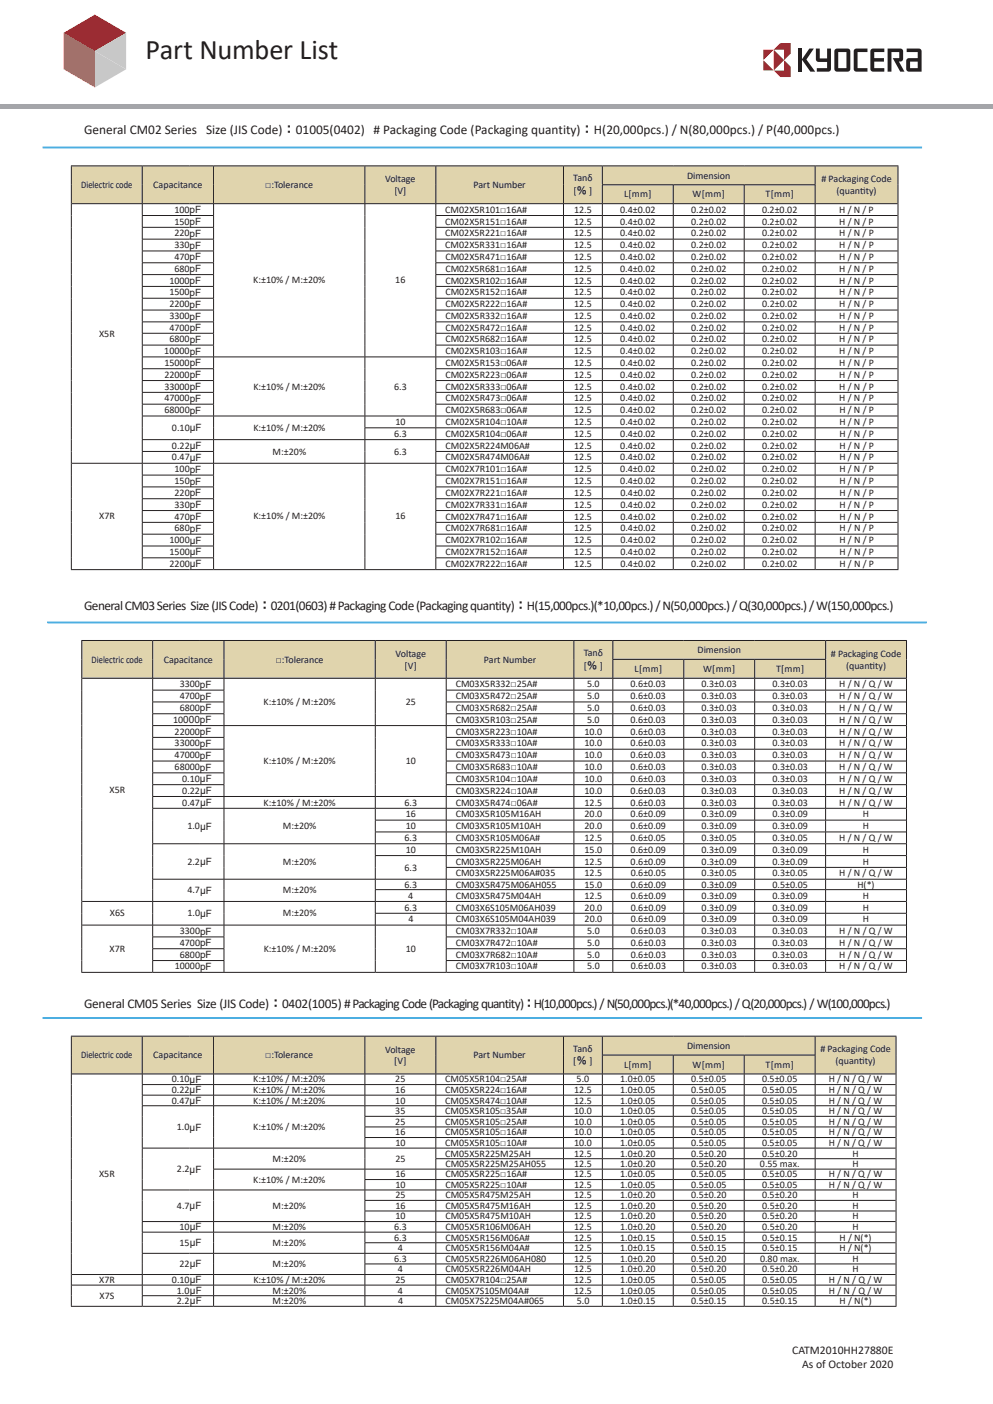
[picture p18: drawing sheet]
<svg xmlns="http://www.w3.org/2000/svg" width="210mm" height="297mm" viewBox="0 0 210 297" stroke-linecap="round" stroke-linejoin="round" font-family="sans-serif">
<defs><g id="words">
<text font-size="6" fill="#231f20" x="30.8" y="12.4">Part Number List</text>
<g font-size="2.8" fill="#231f20">
<text x="17.8" y="28.3">General CM02 Series Size (JIS Code) ： 01005(0402) # Packaging Code (Packaging quantity) ： H(20,000pcs.) / N(80,000pcs.) / P(40,000pcs.)</text>
<text x="17.8" y="129">General CM03 Series Size (JIS Code) ： 0201(0603) # Packaging Code (Packaging quantity) ： H(15,000pcs.)(*10,00pcs.) / N(50,000pcs.) / Q(30,000pcs.) / W(150,000pcs.)</text>
<text x="17.8" y="213.2">General CM05 Series Size (JIS Code) ： 0402(1005) # Packaging Code (Packaging quantity)：H(10,000pcs.) / N(50,000pcs.)(*40,000pcs.) / Q(20,000pcs.) / W(100,000pcs.)</text>
</g>
<g font-size="2.5" fill="#231f20">
<text x="167.5" y="286.5">CATM2010HH27880E</text>
<text x="169.6" y="289.3">As of October 2020</text>
</g>
<g font-size="2.1" fill="#231f20">
<text x="17.2" y="39.8">Dielectric code</text>
<text x="32.4" y="39.8">Capacitance</text>
<text x="56.1" y="39.8">□:Tolerance</text>
<text x="81.4" y="38.5">Voltage</text>
<text x="83.4" y="41">[V]</text>
<text x="100.1" y="39.8">Part Number</text>
<text x="121.2" y="38.3">Tanδ</text>
<text x="121.3" y="41.1">[％ ]</text>
<text x="132" y="41.8">L[mm]</text>
<text x="145.3" y="37.8">Dimension</text>
<text x="146.5" y="41.8">W[mm]</text>
<text x="161.9" y="41.8">T[mm]</text>
<text x="173.7" y="38.5"># Packaging Code</text>
<text x="176.9" y="41.1">(quant</text>
<text x="181.9" y="41.1">ity)</text>
<text x="36.9" y="45">100pF</text>
<text x="36.9" y="47.5">150pF</text>
<text x="94.2" y="45">CM02X5R101□16A#</text>
<text x="94.2" y="47.5">CM02X5R151□16A#</text>
<text x="121.4" y="45">12.5</text>
<text x="121.4" y="47.5">12.5</text>
<text x="131.1" y="45">0.4±0.02</text>
<text x="131.2" y="47.5">0.4±0.02</text>
<text x="146.1" y="45">0.2±0.02</text>
<text x="146.2" y="47.5">0.2±0.02</text>
<text x="161.1" y="45">0.2±0.02</text>
<text x="161.2" y="47.5">0.2±0.02</text>
<text x="177.5" y="45">H / N / P</text>
<text x="177.5" y="47.5">H / N / P</text>
<text x="36.9" y="50">220pF</text>
<text x="36.9" y="52.5">330pF</text>
<text x="94.2" y="50">CM02X5R221□16A#</text>
<text x="94.2" y="52.5">CM02X5R331□16A#</text>
<text x="121.4" y="50">12.5</text>
<text x="121.4" y="52.5">12.5</text>
<text x="131.2" y="50">0.4±0.02</text>
<text x="131.2" y="52.5">0.4±0.02</text>
<text x="146.2" y="50">0.2±0.02</text>
<text x="146.2" y="52.5">0.2±0.02</text>
<text x="161.2" y="50">0.2±0.02</text>
<text x="161.2" y="52.5">0.2±0.02</text>
<text x="177.5" y="50">H / N / P</text>
<text x="177.5" y="52.5">H / N / P</text>
<text x="36.9" y="55">470pF</text>
<text x="36.9" y="57.5">680pF</text>
<text x="53.6" y="60">K:±10% / M:±20%</text>
<text x="83.6" y="60">16</text>
<text x="94.2" y="55">CM02X5R471□16A#</text>
<text x="94.2" y="57.5">CM02X5R681□16A#</text>
<text x="121.4" y="55">12.5</text>
<text x="121.4" y="57.5">12.5</text>
<text x="131.2" y="55">0.4±0.02</text>
<text x="131.2" y="57.5">0.4±0.02</text>
<text x="146.2" y="55">0.2±0.02</text>
<text x="146.2" y="57.5">0.2±0.02</text>
<text x="161.2" y="55">0.2±0.02</text>
<text x="161.2" y="57.5">0.2±0.02</text>
<text x="177.5" y="55">H / N / P</text>
<text x="177.5" y="57.5">H / N / P</text>
<text x="35.8" y="60">1000pF</text>
<text x="35.8" y="62.5">1500pF</text>
<text x="35.8" y="65">2200pF</text>
<text x="94.2" y="60">CM02X5R102□16A#</text>
<text x="94.2" y="62.5">CM02X5R152□16A#</text>
<text x="94.2" y="65">CM02X5R222□16A#</text>
<text x="121.4" y="60">12.5</text>
<text x="121.4" y="62.5">12.5</text>
<text x="121.4" y="65">12.5</text>
<text x="131.2" y="60">0.4±0.02</text>
<text x="131.2" y="62.5">0.4±0.02</text>
<text x="131.2" y="65">0.4±0.02</text>
<text x="146.2" y="60">0.2±0.02</text>
<text x="146.2" y="62.5">0.2±0.02</text>
<text x="146.2" y="65">0.2±0.02</text>
<text x="161.2" y="60">0.2±0.02</text>
<text x="161.2" y="62.5">0.2±0.02</text>
<text x="161.2" y="65">0.2±0.02</text>
<text x="177.5" y="60">H / N / P</text>
<text x="177.5" y="62.5">H / N / P</text>
<text x="177.5" y="65">H / N / P</text>
<text x="21" y="71.2">X5R</text>
<text x="35.8" y="67.5">3300pF</text>
<text x="35.8" y="70">4700pF</text>
<text x="94.2" y="67.5">CM02X5R332□16A#</text>
<text x="94.2" y="70">CM02X5R472□16A#</text>
<text x="121.4" y="67.5">12.5</text>
<text x="121.4" y="70">12.5</text>
<text x="131.2" y="67.5">0.4±0.02</text>
<text x="131.2" y="70">0.4±0.02</text>
<text x="146.2" y="67.5">0.2±0.02</text>
<text x="146.2" y="70">0.2±0.02</text>
<text x="161.2" y="67.5">0.2±0.02</text>
<text x="161.2" y="70">0.2±0.02</text>
<text x="177.5" y="67.5">H / N / P</text>
<text x="177.5" y="70">H / N / P</text>
<text x="34.8" y="74.9">10000pF</text>
<text x="34.8" y="77.4">15000pF</text>
<text x="35.8" y="72.4">6800pF</text>
<text x="94.2" y="72.4">CM02X5R682□16A#</text>
<text x="94.2" y="74.9">CM02X5R103□16A#</text>
<text x="94.2" y="77.4">CM02X5R153□06A#</text>
<text x="121.4" y="72.4">12.5</text>
<text x="121.4" y="74.9">12.5</text>
<text x="121.4" y="77.4">12.5</text>
<text x="131.2" y="72.4">0.4±0.02</text>
<text x="131.2" y="74.9">0.4±0.02</text>
<text x="131.2" y="77.4">0.4±0.02</text>
<text x="146.2" y="72.4">0.2±0.02</text>
<text x="146.2" y="74.9">0.2±0.02</text>
<text x="146.2" y="77.4">0.2±0.02</text>
<text x="161.2" y="72.4">0.2±0.02</text>
<text x="161.2" y="74.9">0.2±0.02</text>
<text x="161.2" y="77.4">0.2±0.02</text>
<text x="177.5" y="72.4">H / N / P</text>
<text x="177.5" y="74.9">H / N / P</text>
<text x="177.5" y="77.4">H / N / P</text>
<text x="34.8" y="79.9">22000pF</text>
<text x="34.8" y="82.4">33000pF</text>
<text x="53.6" y="82.4">K:±10% / M:±20%</text>
<text x="83.4" y="82.4">6.3</text>
<text x="94.2" y="79.9">CM02X5R223□06A#</text>
<text x="94.2" y="82.4">CM02X5R333□06A#</text>
<text x="121.4" y="79.9">12.5</text>
<text x="121.4" y="82.4">12.5</text>
<text x="131.2" y="79.9">0.4±0.02</text>
<text x="131.2" y="82.4">0.4±0.02</text>
<text x="146.2" y="79.9">0.2±0.02</text>
<text x="146.2" y="82.4">0.2±0.02</text>
<text x="161.2" y="79.9">0.2±0.02</text>
<text x="161.2" y="82.4">0.2±0.02</text>
<text x="177.5" y="79.9">H / N / P</text>
<text x="177.5" y="82.4">H / N / P</text>
<text x="34.8" y="84.9">47000pF</text>
<text x="34.8" y="87.4">68000pF</text>
<text x="83.6" y="89.9">10</text>
<text x="94.2" y="84.9">CM02X5R473□06A#</text>
<text x="94.2" y="89.9">CM02X5R104□10A#</text>
<text x="94.2" y="87.4">CM02X5R683□06A#</text>
<text x="121.4" y="84.9">12.5</text>
<text x="121.4" y="89.9">12.5</text>
<text x="121.4" y="87.4">12.5</text>
<text x="131.2" y="84.9">0.4±0.02</text>
<text x="131.2" y="89.9">0.4±0.02</text>
<text x="131.2" y="87.4">0.4±0.02</text>
<text x="146.2" y="84.9">0.2±0.02</text>
<text x="146.2" y="89.9">0.2±0.02</text>
<text x="146.2" y="87.4">0.2±0.02</text>
<text x="161.2" y="84.9">0.2±0.02</text>
<text x="161.2" y="87.4">0.2±0.02</text>
<text x="161.2" y="89.9">0.2±0.02</text>
<text x="177.5" y="84.9">H / N / P</text>
<text x="177.5" y="89.9">H / N / P</text>
<text x="177.5" y="87.4">H / N / P</text>
<text x="36.4" y="94.9">0.22µF</text>
<text x="36.4" y="91.2">0.10µF</text>
<text x="53.6" y="91.2">K:±10% / M:±20%</text>
<text x="83.4" y="92.4">6.3</text>
<text x="94.2" y="92.4">CM02X5R104□06A#</text>
<text x="94.2" y="94.9">CM02X5R224M06A#</text>
<text x="121.4" y="94.9">12.5</text>
<text x="121.4" y="92.4">12.5</text>
<text x="131.2" y="94.9">0.4±0.02</text>
<text x="131.2" y="92.4">0.4±0.02</text>
<text x="146.2" y="92.4">0.2±0.02</text>
<text x="146.2" y="94.9">0.2±0.02</text>
<text x="161.2" y="94.9">0.2±0.02</text>
<text x="161.2" y="92.4">0.2±0.02</text>
<text x="177.5" y="92.4">H / N / P</text>
<text x="177.5" y="94.9">H / N / P</text>
<text x="36.4" y="97.4">0.47µF</text>
<text x="36.9" y="99.9">100pF</text>
<text x="57.7" y="96.2">M:±20%</text>
<text x="83.4" y="96.2">6.3</text>
<text x="94.2" y="99.9">CM02X7R101□16A#</text>
<text x="94.2" y="97.4">CM02X5R474M06A#</text>
<text x="121.4" y="99.9">12.5</text>
<text x="121.4" y="97.4">12.5</text>
<text x="131.2" y="97.4">0.4±0.02</text>
<text x="131.2" y="99.9">0.4±0.02</text>
<text x="146.2" y="97.4">0.2±0.02</text>
<text x="146.2" y="99.9">0.2±0.02</text>
<text x="161.2" y="97.4">0.2±0.02</text>
<text x="161.2" y="99.9">0.2±0.02</text>
<text x="177.5" y="97.4">H / N / P</text>
<text x="177.5" y="99.9">H / N / P</text>
<text x="36.9" y="102.4">150pF</text>
<text x="36.9" y="104.9">220pF</text>
<text x="36.9" y="107.4">330pF</text>
<text x="94.2" y="102.4">CM02X7R151□16A#</text>
<text x="94.2" y="104.9">CM02X7R221□16A#</text>
<text x="94.2" y="107.4">CM02X7R331□16A#</text>
<text x="121.4" y="102.4">12.5</text>
<text x="121.4" y="104.9">12.5</text>
<text x="121.4" y="107.4">12.5</text>
<text x="131.2" y="102.4">0.4±0.02</text>
<text x="131.2" y="104.9">0.4±0.02</text>
<text x="131.2" y="107.4">0.4±0.02</text>
<text x="146.2" y="102.4">0.2±0.02</text>
<text x="146.2" y="104.9">0.2±0.02</text>
<text x="146.2" y="107.4">0.2±0.02</text>
<text x="161.2" y="102.4">0.2±0.02</text>
<text x="161.2" y="104.9">0.2±0.02</text>
<text x="161.2" y="107.4">0.2±0.02</text>
<text x="177.5" y="102.4">H / N / P</text>
<text x="177.5" y="104.9">H / N / P</text>
<text x="177.5" y="107.4">H / N / P</text>
<text x="21" y="109.9">X7R</text>
<text x="36.9" y="109.9">470pF</text>
<text x="36.9" y="112.4">680pF</text>
<text x="53.6" y="109.9">K:±10% / M:±20%</text>
<text x="83.6" y="109.9">16</text>
<text x="94.2" y="109.9">CM02X7R471□16A#</text>
<text x="94.2" y="112.4">CM02X7R681□16A#</text>
<text x="121.4" y="109.9">12.5</text>
<text x="121.5" y="112.4">12.5</text>
<text x="131.2" y="109.9">0.4±0.02</text>
<text x="131.2" y="112.4">0.4±0.02</text>
<text x="146.2" y="109.9">0.2±0.02</text>
<text x="146.2" y="112.4">0.2±0.02</text>
<text x="161.2" y="109.9">0.2±0.02</text>
<text x="161.2" y="112.4">0.2±0.02</text>
<text x="177.5" y="109.9">H / N / P</text>
<text x="177.5" y="112.4">H / N / P</text>
<text x="35.8" y="114.9">1000µF</text>
<text x="35.9" y="117.4">1500µF</text>
<text x="35.9" y="119.9">2200µF</text>
<text x="94.2" y="114.9">CM02X7R102□16A#</text>
<text x="94.2" y="117.4">CM02X7R152□16A#</text>
<text x="94.2" y="119.9">CM02X7R222□16A#</text>
<text x="121.5" y="114.9">12.5</text>
<text x="121.5" y="117.4">12.5</text>
<text x="121.5" y="119.9">12.5</text>
<text x="131.2" y="114.9">0.4±0.02</text>
<text x="131.2" y="117.4">0.4±0.02</text>
<text x="131.2" y="119.9">0.4±0.02</text>
<text x="146.2" y="114.9">0.2±0.02</text>
<text x="146.2" y="117.4">0.2±0.02</text>
<text x="146.2" y="119.9">0.2±0.02</text>
<text x="161.2" y="114.9">0.2±0.02</text>
<text x="161.2" y="117.4">0.2±0.02</text>
<text x="161.2" y="119.9">0.2±0.02</text>
<text x="177.5" y="114.9">H / N / P</text>
<text x="177.5" y="117.4">H / N / P</text>
<text x="177.5" y="119.9">H / N / P</text>
<text x="19.4" y="140.2">Dielectric code</text>
<text x="34.6" y="140.2">Capacitance</text>
<text x="58.3" y="140.2">□:Tolerance</text>
<text x="83.6" y="138.9">Voltage</text>
<text x="85.6" y="141.4">[V]</text>
<text x="102.3" y="140.2">Part Number</text>
<text x="123.4" y="138.7">Tanδ</text>
<text x="123.5" y="141.5">[％ ]</text>
<text x="134.2" y="142.2">L[mm]</text>
<text x="147.5" y="138.2">Dimension</text>
<text x="148.7" y="142.2">W[mm]</text>
<text x="164.1" y="142.2">T[mm]</text>
<text x="175.7" y="138.9"># Packaging Code</text>
<text x="178.9" y="141.5">(quant</text>
<text x="183.9" y="141.5">ity)</text>
<text x="38" y="147.9">4700pF</text>
<text x="38" y="145.4">3300pF</text>
<text x="55.7" y="149.2">K:±10% / M:±20%</text>
<text x="85.8" y="149.2">25</text>
<text x="96.4" y="145.4">CM03X5R332□25A#</text>
<text x="96.4" y="147.9">CM03X5R472□25A#</text>
<text x="124.1" y="145.4">5.0</text>
<text x="124.1" y="147.9">5.0</text>
<text x="133.4" y="145.4">0.6±0.03</text>
<text x="133.4" y="147.9">0.6±0.03</text>
<text x="148.4" y="145.4">0.3±0.03</text>
<text x="148.4" y="147.9">0.3±0.03</text>
<text x="163.4" y="145.4">0.3±0.03</text>
<text x="163.4" y="147.9">0.3±0.03</text>
<text x="177.5" y="145.4">H / N / Q / W</text>
<text x="177.5" y="147.9">H / N / Q / W</text>
<text x="36.6" y="152.9">10000pF</text>
<text x="36.9" y="155.4">22000pF</text>
<text x="38" y="150.4">6800pF</text>
<text x="96.4" y="155.4">CM03X5R223□10A#</text>
<text x="96.4" y="152.9">CM03X5R103□25A#</text>
<text x="96.4" y="150.4">CM03X5R682□25A#</text>
<text x="123.6" y="155.4">10.0</text>
<text x="124.1" y="152.9">5.0</text>
<text x="124.1" y="150.4">5.0</text>
<text x="133.4" y="155.4">0.6±0.03</text>
<text x="133.4" y="150.4">0.6±0.03</text>
<text x="133.4" y="152.9">0.6±0.03</text>
<text x="148.4" y="155.4">0.3±0.03</text>
<text x="148.4" y="152.9">0.3±0.03</text>
<text x="148.4" y="150.4">0.3±0.03</text>
<text x="163.4" y="155.4">0.3±0.03</text>
<text x="163.4" y="152.9">0.3±0.03</text>
<text x="163.4" y="150.4">0.3±0.03</text>
<text x="177.5" y="155.4">H / N / Q / W</text>
<text x="177.5" y="152.9">H / N / Q / W</text>
<text x="177.5" y="150.4">H / N / Q / W</text>
<text x="36.9" y="157.9">33000pF</text>
<text x="36.9" y="160.4">47000pF</text>
<text x="55.7" y="161.7">K:±10% / M:±20%</text>
<text x="85.8" y="161.7">10</text>
<text x="96.4" y="157.9">CM03X5R333□10A#</text>
<text x="96.4" y="160.4">CM03X5R473□10A#</text>
<text x="123.6" y="157.9">10.0</text>
<text x="123.6" y="160.4">10.0</text>
<text x="133.4" y="157.9">0.6±0.03</text>
<text x="133.4" y="160.4">0.6±0.03</text>
<text x="148.4" y="157.9">0.3±0.03</text>
<text x="148.4" y="160.4">0.3±0.03</text>
<text x="163.4" y="157.9">0.3±0.03</text>
<text x="163.4" y="160.4">0.3±0.03</text>
<text x="177.5" y="157.9">H / N / Q / W</text>
<text x="177.5" y="160.4">H / N / Q / W</text>
<text x="23.2" y="167.8">X5R</text>
<text x="36.9" y="162.9">68000pF</text>
<text x="38.5" y="165.4">0.10µF</text>
<text x="38.5" y="167.9">0.22µF</text>
<text x="96.4" y="162.9">CM03X5R683□10A#</text>
<text x="96.4" y="165.4">CM03X5R104□10A#</text>
<text x="96.4" y="167.9">CM03X5R224□10A#</text>
<text x="123.6" y="162.9">10.0</text>
<text x="123.6" y="165.4">10.0</text>
<text x="123.6" y="167.9">10.0</text>
<text x="133.4" y="162.9">0.6±0.03</text>
<text x="133.4" y="165.4">0.6±0.03</text>
<text x="133.4" y="167.9">0.6±0.03</text>
<text x="148.4" y="162.9">0.3±0.03</text>
<text x="148.4" y="165.4">0.3±0.03</text>
<text x="148.4" y="167.9">0.3±0.03</text>
<text x="163.4" y="162.9">0.3±0.03</text>
<text x="163.4" y="165.4">0.3±0.03</text>
<text x="163.4" y="167.9">0.3±0.03</text>
<text x="177.5" y="162.9">H / N / Q / W</text>
<text x="177.5" y="165.4">H / N / Q / W</text>
<text x="177.5" y="167.9">H / N / Q / W</text>
<text x="38.5" y="170.4">0.47µF</text>
<text x="55.8" y="170.4">K:±10% / M:±20%</text>
<text x="85.5" y="170.4">6.3</text>
<text x="85.8" y="172.9">16</text>
<text x="96.4" y="172.9">CM03X5R105M16AH</text>
<text x="96.4" y="170.4">CM03X5R474□06A#</text>
<text x="123.6" y="172.9">20.0</text>
<text x="123.6" y="170.4">12.5</text>
<text x="133.4" y="172.9">0.6±0.09</text>
<text x="133.4" y="170.4">0.6±0.03</text>
<text x="148.4" y="172.9">0.3±0.09</text>
<text x="148.4" y="170.4">0.3±0.03</text>
<text x="163.4" y="172.9">0.3±0.09</text>
<text x="163.4" y="170.4">0.3±0.03</text>
<text x="177.5" y="170.4">H / N / Q / W</text>
<text x="182.5" y="172.9">H</text>
<text x="39.6" y="175.4">1.0µF</text>
<text x="59.8" y="175.4">M:±20%</text>
<text x="85.5" y="177.9">6.3</text>
<text x="85.8" y="175.4">10</text>
<text x="96.4" y="175.4">CM03X5R105M10AH</text>
<text x="96.4" y="177.9">CM03X5R105M06A#</text>
<text x="123.6" y="175.4">20.0</text>
<text x="123.6" y="177.9">12.5</text>
<text x="133.4" y="175.4">0.6±0.09</text>
<text x="133.4" y="177.9">0.6±0.05</text>
<text x="148.4" y="175.4">0.3±0.09</text>
<text x="148.4" y="177.9">0.3±0.05</text>
<text x="163.4" y="175.4">0.3±0.09</text>
<text x="163.4" y="177.9">0.3±0.05</text>
<text x="177.5" y="177.9">H / N / Q / W</text>
<text x="182.5" y="175.4">H</text>
<text x="39.6" y="182.9">2.2µF</text>
<text x="59.8" y="182.9">M:±20%</text>
<text x="85.5" y="184.2">6.3</text>
<text x="85.8" y="180.4">10</text>
<text x="96.4" y="180.4">CM03X5R225M10AH</text>
<text x="96.4" y="182.9">CM03X5R225M06AH</text>
<text x="96.4" y="185.4">CM03X5R225M06A#035</text>
<text x="123.6" y="180.4">15.0</text>
<text x="123.6" y="182.9">12.5</text>
<text x="123.6" y="185.4">12.5</text>
<text x="133.4" y="180.4">0.6±0.09</text>
<text x="133.4" y="182.9">0.6±0.09</text>
<text x="133.4" y="185.4">0.6±0.05</text>
<text x="148.4" y="180.4">0.3±0.09</text>
<text x="148.4" y="182.9">0.3±0.09</text>
<text x="148.4" y="185.4">0.3±0.05</text>
<text x="163.4" y="180.4">0.3±0.09</text>
<text x="163.4" y="182.9">0.3±0.09</text>
<text x="163.4" y="185.4">0.3±0.05</text>
<text x="177.5" y="185.4">H / N / Q / W</text>
<text x="182.5" y="180.4">H</text>
<text x="182.5" y="182.9">H</text>
<text x="39.6" y="189">4.7µF</text>
<text x="59.8" y="189">M:±20%</text>
<text x="85.5" y="187.8">6.3</text>
<text x="86.4" y="190.1">4</text>
<text x="96.4" y="187.8">CM03X5R475M06AH055</text>
<text x="96.4" y="190.1">CM03X5R475M04AH</text>
<text x="123.6" y="187.8">15.0</text>
<text x="123.6" y="190.1">12.5</text>
<text x="133.4" y="187.8">0.6±0.09</text>
<text x="133.4" y="190.1">0.6±0.09</text>
<text x="148.4" y="187.8">0.3±0.09</text>
<text x="148.4" y="190.1">0.3±0.09</text>
<text x="163.4" y="187.8">0.5±0.05</text>
<text x="163.4" y="190.1">0.3±0.09</text>
<text x="181.3" y="187.8">H(*)</text>
<text x="182.5" y="190.1">H</text>
<text x="23.3" y="193.9">X6S</text>
<text x="38" y="197.6">3300pF</text>
<text x="39.6" y="193.9">1.0µF</text>
<text x="59.8" y="193.9">M:±20%</text>
<text x="85.6" y="192.6">6.3</text>
<text x="86.4" y="195.1">4</text>
<text x="96.4" y="192.6">CM03X6S105M06AH039</text>
<text x="96.4" y="197.6">CM03X7R332□10A#</text>
<text x="96.4" y="195.1">CM03X6S105M04AH039</text>
<text x="123.6" y="192.6">20.0</text>
<text x="123.6" y="195.1">20.0</text>
<text x="124.2" y="197.6">5.0</text>
<text x="133.4" y="192.6">0.6±0.09</text>
<text x="133.4" y="197.6">0.6±0.03</text>
<text x="133.4" y="195.1">0.6±0.09</text>
<text x="148.4" y="192.6">0.3±0.09</text>
<text x="148.4" y="197.6">0.3±0.03</text>
<text x="148.4" y="195.1">0.3±0.09</text>
<text x="163.4" y="192.6">0.3±0.09</text>
<text x="163.4" y="197.6">0.3±0.03</text>
<text x="163.4" y="195.1">0.3±0.09</text>
<text x="177.5" y="197.6">H / N / Q / W</text>
<text x="182.5" y="192.6">H</text>
<text x="182.5" y="195.1">H</text>
<text x="23.2" y="201.3">X7R</text>
<text x="38" y="200.1">4700pF</text>
<text x="38" y="202.6">6800pF</text>
<text x="55.8" y="201.3">K:±10% / M:±20%</text>
<text x="85.8" y="201.3">10</text>
<text x="96.4" y="200.1">CM03X7R472□10A#</text>
<text x="96.4" y="202.6">CM03X7R682□10A#</text>
<text x="124.2" y="200.1">5.0</text>
<text x="124.2" y="202.6">5.0</text>
<text x="133.4" y="200.1">0.6±0.03</text>
<text x="133.4" y="202.6">0.6±0.03</text>
<text x="148.4" y="200.1">0.3±0.03</text>
<text x="148.4" y="202.6">0.3±0.03</text>
<text x="163.4" y="200.1">0.3±0.03</text>
<text x="163.4" y="202.6">0.3±0.03</text>
<text x="177.5" y="200.1">H / N / Q / W</text>
<text x="177.5" y="202.6">H / N / Q / W</text>
<text x="37" y="205.1">10000pF</text>
<text x="96.4" y="205.1">CM03X7R103□10A#</text>
<text x="124.2" y="205.1">5.0</text>
<text x="133.4" y="205.1">0.6±0.03</text>
<text x="148.4" y="205.1">0.3±0.03</text>
<text x="163.4" y="205.1">0.3±0.03</text>
<text x="177.5" y="205.1">H / N / Q / W</text>
<text x="145.3" y="221.9">Dimension</text>
<text x="17.2" y="223.9">Dielectric code</text>
<text x="32.4" y="223.9">Capacitance</text>
<text x="56.1" y="223.9">□:Tolerance</text>
<text x="81.4" y="222.6">Voltage</text>
<text x="83.4" y="225.1">[V]</text>
<text x="100.1" y="223.9">Part Number</text>
<text x="121.2" y="222.4">Tanδ</text>
<text x="121.2" y="225.2">[％ ]</text>
<text x="132" y="225.9">L[mm]</text>
<text x="146.5" y="225.9">W[mm]</text>
<text x="161.9" y="225.9">T[mm]</text>
<text x="173.5" y="222.6"># Packaging Code</text>
<text x="176.7" y="225.2">(quant</text>
<text x="181.7" y="225.2">ity)</text>
<text x="36.3" y="233.5">0.47µF</text>
<text x="36.3" y="231.2">0.22µF</text>
<text x="36.3" y="229">0.10µF</text>
<text x="53.6" y="233.5">K:±10% / M:±20%</text>
<text x="53.6" y="231.2">K:±10% / M:±20%</text>
<text x="53.6" y="229">K:±10% / M:±20%</text>
<text x="83.6" y="233.5">10</text>
<text x="83.6" y="231.2">16</text>
<text x="83.6" y="229">25</text>
<text x="94.2" y="233.5">CM05X5R474□10A#</text>
<text x="94.2" y="231.2">CM05X5R224□16A#</text>
<text x="94.2" y="229">CM05X5R104□25A#</text>
<text x="121.4" y="233.5">12.5</text>
<text x="121.4" y="231.2">12.5</text>
<text x="121.9" y="229">5.0</text>
<text x="131.1" y="233.5">1.0±0.05</text>
<text x="131.1" y="231.2">1.0±0.05</text>
<text x="131.1" y="229">1.0±0.05</text>
<text x="146.1" y="231.2">0.5±0.05</text>
<text x="146.1" y="233.5">0.5±0.05</text>
<text x="146.1" y="229">0.5±0.05</text>
<text x="161.1" y="233.5">0.5±0.05</text>
<text x="161.1" y="229">0.5±0.05</text>
<text x="161.1" y="231.2">0.5±0.05</text>
<text x="175.3" y="233.5">H / N / Q / W</text>
<text x="175.3" y="231.2">H / N / Q / W</text>
<text x="175.3" y="229">H / N / Q / W</text>
<text x="37.4" y="239.1">1.0µF</text>
<text x="53.6" y="239.1">K:±10% / M:±20%</text>
<text x="83.6" y="235.7">35</text>
<text x="83.6" y="237.9">25</text>
<text x="94.2" y="235.7">CM05X5R105□35A#</text>
<text x="94.2" y="237.9">CM05X5R105□25A#</text>
<text x="121.4" y="235.7">10.0</text>
<text x="121.4" y="237.9">10.0</text>
<text x="131.1" y="235.7">1.0±0.05</text>
<text x="131.2" y="237.9">1.0±0.05</text>
<text x="146.1" y="235.7">0.5±0.05</text>
<text x="146.2" y="237.9">0.5±0.05</text>
<text x="161.1" y="235.7">0.5±0.05</text>
<text x="161.2" y="237.9">0.5±0.05</text>
<text x="175.3" y="235.7">H / N / Q / W</text>
<text x="175.3" y="237.9">H / N / Q / W</text>
<text x="57.6" y="245.8">M:±20%</text>
<text x="83.6" y="240.2">16</text>
<text x="83.6" y="242.4">10</text>
<text x="83.6" y="245.8">25</text>
<text x="94.2" y="240.2">CM05X5R105□16A#</text>
<text x="94.2" y="242.4">CM05X5R105□10A#</text>
<text x="94.2" y="244.7">CM05X5R225M25AH</text>
<text x="121.4" y="240.2">10.0</text>
<text x="121.4" y="242.4">10.0</text>
<text x="121.4" y="244.7">12.5</text>
<text x="131.2" y="240.2">1.0±0.05</text>
<text x="131.2" y="242.4">1.0±0.05</text>
<text x="131.2" y="244.7">1.0±0.20</text>
<text x="146.2" y="240.2">0.5±0.05</text>
<text x="146.2" y="242.4">0.5±0.05</text>
<text x="146.2" y="244.7">0.5±0.20</text>
<text x="161.2" y="240.2">0.5±0.05</text>
<text x="161.2" y="242.4">0.5±0.05</text>
<text x="161.2" y="244.7">0.5±0.20</text>
<text x="175.3" y="240.2">H / N / Q / W</text>
<text x="175.3" y="242.4">H / N / Q / W</text>
<text x="180.3" y="244.7">H</text>
<text x="21" y="249.1">X5R</text>
<text x="37.4" y="248">2.2µF</text>
<text x="53.6" y="250.2">K:±10% / M:±20%</text>
<text x="83.6" y="249.1">16</text>
<text x="83.6" y="251.3">10</text>
<text x="94.2" y="246.9">CM05X5R225M25AH055</text>
<text x="94.2" y="249.1">CM05X5R225□16A#</text>
<text x="94.2" y="251.3">CM05X5R225□10A#</text>
<text x="121.4" y="246.9">12.5</text>
<text x="121.4" y="249.1">12.5</text>
<text x="121.4" y="251.3">12.5</text>
<text x="131.2" y="246.9">1.0±0.20</text>
<text x="131.2" y="249.1">1.0±0.05</text>
<text x="131.2" y="251.3">1.0±0.05</text>
<text x="146.2" y="246.9">0.5±0.20</text>
<text x="146.2" y="249.1">0.5±0.05</text>
<text x="146.2" y="251.3">0.5±0.05</text>
<text x="160.7" y="246.9">0.55 max.</text>
<text x="161.2" y="249.1">0.5±0.05</text>
<text x="161.2" y="251.3">0.5±0.05</text>
<text x="175.3" y="249.1">H / N / Q / W</text>
<text x="175.3" y="251.3">H / N / Q / W</text>
<text x="180.3" y="246.9">H</text>
<text x="37.4" y="255.7">4.7µF</text>
<text x="57.6" y="255.7">M:±20%</text>
<text x="83.6" y="253.5">25</text>
<text x="83.6" y="255.7">16</text>
<text x="83.6" y="258">10</text>
<text x="94.2" y="253.5">CM05X5R475M25AH</text>
<text x="94.2" y="255.7">CM05X5R475M16AH</text>
<text x="94.2" y="258">CM05X5R475M10AH</text>
<text x="121.4" y="253.5">12.5</text>
<text x="121.4" y="255.7">12.5</text>
<text x="121.4" y="258">12.5</text>
<text x="131.2" y="253.5">1.0±0.20</text>
<text x="131.2" y="255.7">1.0±0.20</text>
<text x="131.2" y="258">1.0±0.20</text>
<text x="146.2" y="253.5">0.5±0.20</text>
<text x="146.2" y="255.7">0.5±0.20</text>
<text x="146.2" y="258">0.5±0.20</text>
<text x="161.2" y="253.5">0.5±0.20</text>
<text x="161.2" y="255.7">0.5±0.20</text>
<text x="161.2" y="258">0.5±0.20</text>
<text x="180.3" y="253.5">H</text>
<text x="180.3" y="255.7">H</text>
<text x="180.3" y="258">H</text>
<text x="38" y="260.2">10µF</text>
<text x="38" y="263.6">15µF</text>
<text x="57.6" y="260.2">M:±20%</text>
<text x="57.6" y="263.6">M:±20%</text>
<text x="83.4" y="260.2">6.3</text>
<text x="83.4" y="262.4">6.3</text>
<text x="94.2" y="260.2">CM05X5R106M06AH</text>
<text x="94.2" y="262.4">CM05X5R156M06A#</text>
<text x="121.4" y="260.2">12.5</text>
<text x="121.4" y="262.4">12.5</text>
<text x="131.2" y="260.2">1.0±0.20</text>
<text x="131.2" y="262.4">1.0±0.15</text>
<text x="146.2" y="260.2">0.5±0.20</text>
<text x="146.2" y="262.4">0.5±0.15</text>
<text x="161.2" y="260.2">0.5±0.20</text>
<text x="161.2" y="262.4">0.5±0.15</text>
<text x="177.5" y="262.4">H / N(*)</text>
<text x="180.3" y="260.2">H</text>
<text x="38" y="268">22µF</text>
<text x="57.7" y="268">M:±20%</text>
<text x="83.4" y="266.9">6.3</text>
<text x="84.2" y="264.7">4</text>
<text x="84.2" y="269.2">4</text>
<text x="94.2" y="266.9">CM05X5R226M06AH080</text>
<text x="94.2" y="264.7">CM05X5R156M04A#</text>
<text x="94.2" y="269.2">CM05X5R226M04AH</text>
<text x="121.4" y="266.9">12.5</text>
<text x="121.4" y="264.7">12.5</text>
<text x="121.4" y="269.2">12.5</text>
<text x="131.2" y="264.7">1.0±0.15</text>
<text x="131.2" y="266.9">1.0±0.20</text>
<text x="131.2" y="269.2">1.0±0.20</text>
<text x="146.2" y="264.7">0.5±0.15</text>
<text x="146.2" y="266.9">0.5±0.20</text>
<text x="146.2" y="269.2">0.5±0.20</text>
<text x="160.7" y="266.9">0.80 max.</text>
<text x="161.2" y="264.7">0.5±0.15</text>
<text x="161.2" y="269.2">0.5±0.20</text>
<text x="177.5" y="264.7">H / N(*)</text>
<text x="180.3" y="266.9">H</text>
<text x="180.3" y="269.2">H</text>
<text x="21" y="271.4">X7R</text>
<text x="21.1" y="274.7">X7S</text>
<text x="36.4" y="271.4">0.10µF</text>
<text x="37.4" y="273.6">1.0µF</text>
<text x="37.4" y="275.9">2.2µF</text>
<text x="53.6" y="271.4">K:±10% / M:±20%</text>
<text x="57.7" y="273.6">M:±20%</text>
<text x="57.7" y="275.9">M:±20%</text>
<text x="83.6" y="271.4">25</text>
<text x="84.2" y="273.6">4</text>
<text x="84.2" y="275.9">4</text>
<text x="94.2" y="271.4">CM05X7R104□25A#</text>
<text x="94.2" y="273.6">CM05X7S105M04A#</text>
<text x="94.2" y="275.9">CM05X7S225M04A#065</text>
<text x="121.4" y="271.4">12.5</text>
<text x="121.4" y="273.6">12.5</text>
<text x="122" y="275.9">5.0</text>
<text x="131.2" y="271.4">1.0±0.05</text>
<text x="131.2" y="273.6">1.0±0.05</text>
<text x="131.2" y="275.9">1.0±0.15</text>
<text x="146.2" y="271.4">0.5±0.05</text>
<text x="146.2" y="273.6">0.5±0.05</text>
<text x="146.2" y="275.9">0.5±0.15</text>
<text x="161.2" y="271.4">0.5±0.05</text>
<text x="161.2" y="273.6">0.5±0.05</text>
<text x="161.2" y="275.9">0.5±0.15</text>
<text x="175.3" y="271.4">H / N / Q / W</text>
<text x="175.3" y="273.6">H / N / Q / W</text>
<text x="177.6" y="275.9">H / N(*)</text>
</g>
</g></defs>
<path d="M-.1 22h210.2v1h-210.2z" fill="#a4a5a9"/>
<path d="M20 3.1l6.7 3.8-6.7 3.9z" fill="#e51713"/>
<g fill="#c8c9ca">
<path d="M20 10.8l6.7-3.9v7.8z"/>
<path d="M20 10.8l6.7 3.9-6.7 3.8z"/>
</g>
<path d="M13.5 6.9l6.6-3.8v7.7z" fill="#e60022"/>
<g fill="#e71b18">
<path d="M13.5 6.9l6.6 3.9-6.6 3.9z"/>
<path d="M13.5 14.7l6.6-3.9v7.7z"/>
</g>
<g fill="#231f20">
<path d="M168.7 10.3h.8v4.9h-.8z"/>
<path d="M171.2 10.3h.9l-1.6 2.3 1.9 2.6h-1l-1.8-2.6z"/>
<path d="M187.7 10.3h3l.3 .5v1.6a.67 .67 0 0 1-.9 .6l1.2 2.2h-.9l-1.6-2.9h1.4v-1.3h-1.7v4.2h-.8z"/>
<path d="M184.4 10.3h2.6v.7h-2.1v1.3h2v.7h-2v1.4h2.1v.8h-2.4l-.5-.3v-4.1z"/>
<path d="M180.8 10.3h2.7v.7h-2.1v3.4h2.1v.8h-2.4l-.5-.3-.1-4.1z"/>
<path d="M172.5 10.3h.9v2.1h1.5v-2.1h.8v4.3l-.2 .5-2.8 .1v-.8h2.2v-1.3h-1.8l-.5-.3z"/>
<path d="M191.7 10.3v.7h2.4v1.3h-1.9l-.5 .3v2.3l.5 .3h2.7l-.1-4.6-.5-.3zM192.5 13h1.6v1.4h-1.6z"/>
<path d="M176.5 10.6l.5-.3h2.3l.5 .3v4l-.3 .5-2.5 .1-.5-.3zM177.3 11v3.4h1.7v-3.4z"/>
</g>
<g fill="#e41d2f">
<path d="M161.4 10.5h2.2l-2.2 2.2z"/>
<path d="M161.4 12.7l2.2 2.2h-2.2z"/>
<path d="M163.6 10.5l2.2 2.2-2.2 2.2z"/>
<path d="M163.6 10.5l1.4-1.4h2.2v2.2l-1.4 1.4v-2.2z"/>
<path d="M165.8 12.7l1.4 1.4v2.2h-2.2l-1.4-1.4h2.2z"/>
</g>
<path d="M161.2 284.2h28.8v6.3h-28.8z" fill="#d8d8d8"/>
<path d="M9 31.2h186" fill="none" stroke="#48ace0" stroke-width=".4"/>
<path d="M15.1 35.1h15v8h-15zM30.1 35.1h15.1v8h-15.1zM45.2 35.1h32v8h-32zM77.2 35.1h15v8h-15zM92.2 35.1h27v8h-27zM119.2 35.1h8.2v8h-8.2zM127.4 35.1h45v4h-45zM172.4 35.1h17.5v8h-17.5zM127.4 39.1h15v4h-15zM142.4 39.1h15v4h-15zM157.4 39.1h15v4h-15z" fill="#e0d4ad"/>
<g fill="none" stroke="#231f20" stroke-width=".21">
<path d="M15 35.1h175M15.1 35.2v85.2M30.1 35.2v7.8M45.2 35.2v7.8M77.2 35.2v7.8M92.2 35.2v7.8M119.2 35.2v7.8M127.3 39.1h45.1M127.4 35.2v3.8M127.4 39.1v3.9M142.4 39.1v3.9M157.4 39.1v3.9"/>
<path d="M172.4 35.2v3.8M172.4 39.1v3.9M189.9 35.2v85.2M15.2 43.1h174.6M30 45.6h15.2M30 48.1h15.2M30 50.6h15.2M30 53.1h15.2M30 55.6h15.2M30 58.1h15.2M30.1 43.1v2.4M30.1 45.6v2.4"/>
<path d="M30.1 48.1v2.4M30.1 50.6v2.4M30.1 53.1v2.4M30.1 55.6v2.4M30.1 58.1v2.4M45.2 43.1v2.4M45.2 45.6v2.4M45.2 48.1v2.4M45.2 50.6v2.4M45.2 53.1v2.4M45.2 55.6v2.4M45.2 58.1v2.4"/>
<path d="M77.2 43.1v32.4M92.1 45.6h97.7M92.1 48.1h97.7M92.1 50.6h97.7M92.1 53.1h97.7M92.1 55.6h97.7M92.1 58.1h97.7M92.2 43.1v2.4M92.2 45.6v2.4M92.2 48.1v2.4M92.2 50.6v2.4M92.2 53.1v2.4"/>
<path d="M92.2 55.6v2.4M92.2 58.1v2.4M119.2 43.1v2.4M119.2 45.6v2.4M119.2 48.1v2.4M119.2 50.6v2.4M119.2 53.1v2.4M119.2 55.6v2.4M119.2 58.1v2.4M127.4 43.1v2.4M127.4 45.6v2.4M127.4 48.1v2.4"/>
<path d="M127.4 50.6v2.4M127.4 53.1v2.4M127.4 55.6v2.4M127.4 58.1v2.4M142.4 43.1v2.4M142.4 45.6v2.4M142.4 48.1v2.4M142.4 50.6v2.4M142.4 53.1v2.4M142.4 55.6v2.4M142.4 58.1v2.4M157.4 43.1v2.4"/>
<path d="M157.4 45.6v2.4M157.4 48.1v2.4M157.4 50.6v2.4M157.4 53.1v2.4M157.4 55.6v2.4M157.4 58.1v2.4M172.4 43.1v2.4M172.4 45.6v2.4M172.4 48.1v2.4M172.4 50.6v2.4M172.4 53.1v2.4M172.4 55.6v2.4"/>
<path d="M172.4 58.1v2.4M30 60.6h15.2M30 63.1h15.2M30 65.6h15.2M30 68.1h15.2M30 70.5h15.2M30 73h15.2M30 75.5h159.8M30 78h15.2M30.1 60.6v2.4M30.1 63.1v2.4M30.1 65.6v2.4"/>
<path d="M30.1 68.1v2.4M30.1 70.5v2.5M30.1 73v2.5M30.1 75.5v2.5M30.1 78v2.5M45.2 60.6v2.4M45.2 63.1v2.4M45.2 65.6v2.4M45.2 68.1v2.4M45.2 70.5v2.5M45.2 73v2.5M45.2 75.5v2.5"/>
<path d="M45.2 78v2.5M77.2 75.5v12.5M92.1 60.6h97.7M92.1 63.1h97.7M92.1 65.6h97.7M92.1 68.1h97.7M92.1 70.5h97.7M92.1 73h97.7M92.1 78h97.7M92.2 60.6v2.4M92.2 63.1v2.4M92.2 65.6v2.4"/>
<path d="M92.2 68.1v2.4M92.2 70.5v2.5M92.2 73v2.5M92.2 75.5v2.5M92.2 78v2.5M119.2 60.6v2.4M119.2 63.1v2.4M119.2 65.6v2.4M119.2 68.1v2.4M119.2 70.5v2.5M119.2 73v2.5M119.2 75.5v2.5"/>
<path d="M119.2 78v2.5M127.4 60.6v2.4M127.4 63.1v2.4M127.4 65.6v2.4M127.4 68.1v2.4M127.4 70.5v2.5M127.4 73v2.5M127.4 75.5v2.5M127.4 78v2.5M142.4 60.6v2.4M142.4 63.1v2.4M142.4 65.6v2.4"/>
<path d="M142.4 68.1v2.4M142.4 70.5v2.5M142.4 73v2.5M142.4 75.5v2.5M142.4 78v2.5M157.4 60.6v2.4M157.4 63.1v2.4M157.4 65.6v2.4M157.4 68.1v2.4M157.4 70.5v2.5M157.4 73v2.5M157.4 75.5v2.5"/>
<path d="M157.4 78v2.5M172.4 60.6v2.4M172.4 63.1v2.4M172.4 65.6v2.4M172.4 68.1v2.4M172.4 70.5v2.5M172.4 73v2.5M172.4 75.5v2.5M172.4 78v2.5M15.2 98h174.6M30 80.5h15.2M30 83h15.2"/>
<path d="M30 85.5h15.2M30 88h159.8M30 93h159.8M30 95.5h15.2M30.1 80.5v2.5M30.1 83v2.5M30.1 85.5v2.5M30.1 88v5M30.1 93v2.5M30.1 95.5v2.5M30.1 98v2.5M45.2 80.5v2.5"/>
<path d="M45.2 83v2.5M45.2 85.5v2.5M45.2 88v5M45.2 93v2.5M45.2 95.5v2.5M45.2 98v2.5M77.1 90.5h112.7M77.2 88v2.5M77.2 90.5v2.5M77.2 93v5M77.2 98v22.4M92.1 80.5h97.7"/>
<path d="M92.1 83h97.7M92.1 85.5h97.7M92.1 95.5h97.7M92.2 80.5v2.5M92.2 83v2.5M92.2 85.5v2.5M92.2 88v2.5M92.2 90.5v2.5M92.2 93v2.5M92.2 95.5v2.5M92.2 98v2.5M119.2 80.5v2.5"/>
<path d="M119.2 83v2.5M119.2 85.5v2.5M119.2 88v2.5M119.2 90.5v2.5M119.2 93v2.5M119.2 95.5v2.5M119.2 98v2.5M127.4 80.5v2.5M127.4 83v2.5M127.4 85.5v2.5M127.4 88v2.5M127.4 90.5v2.5"/>
<path d="M127.4 93v2.5M127.4 95.5v2.5M127.4 98v2.5M142.4 80.5v2.5M142.4 83v2.5M142.4 85.5v2.5M142.4 88v2.5M142.4 90.5v2.5M142.4 93v2.5M142.4 95.5v2.5M142.4 98v2.5M157.4 80.5v2.5"/>
<path d="M157.4 83v2.5M157.4 85.5v2.5M157.4 88v2.5M157.4 90.5v2.5M157.4 93v2.5M157.4 95.5v2.5M157.4 98v2.5M172.4 80.5v2.5M172.4 83v2.5M172.4 85.5v2.5M172.4 88v2.5M172.4 90.5v2.5"/>
<path d="M172.4 93v2.5M172.4 95.5v2.5M172.4 98v2.5M30 100.5h15.2M30 103h15.2M30 105.5h15.2M30 108h15.2M30 110.5h15.2M30 113h15.2M30 115.5h15.2M30 118h15.2M30.1 100.5v2.5"/>
<path d="M30.1 103v2.5M30.1 105.5v2.5M30.1 108v2.5M30.1 110.5v2.5M30.1 113v2.5M30.1 115.5v2.5M30.1 118v2.4M45.2 100.5v2.5M45.2 103v2.5M45.2 105.5v2.5M45.2 108v2.5M45.2 110.5v2.5"/>
<path d="M45.2 113v2.5M45.2 115.5v2.5M45.2 118v2.4M92.1 100.5h97.7M92.1 103h97.7M92.1 105.5h97.7M92.1 108h97.7M92.1 110.5h97.7M92.1 113h97.7M92.1 115.5h97.7M92.1 118h97.7M92.2 100.5v2.5"/>
<path d="M92.2 103v2.5M92.2 105.5v2.5M92.2 108v2.5M92.2 110.5v2.5M92.2 113v2.5M92.2 115.5v2.5M92.2 118v2.4M119.2 100.5v2.5M119.2 103v2.5M119.2 105.5v2.5M119.2 108v2.5M119.2 110.5v2.5"/>
<path d="M119.2 113v2.5M119.2 115.5v2.5M119.2 118v2.4M127.4 100.5v2.5M127.4 103v2.5M127.4 105.5v2.5M127.4 108v2.5M127.4 110.5v2.5M127.4 113v2.5M127.4 115.5v2.5M127.4 118v2.4M142.4 100.5v2.5"/>
<path d="M142.4 103v2.5M142.4 105.5v2.5M142.4 108v2.5M142.4 110.5v2.5M142.4 113v2.5M142.4 115.5v2.5M142.4 118v2.4M157.4 100.5v2.5M157.4 103v2.5M157.4 105.5v2.5M157.4 108v2.5M157.4 110.5v2.5"/>
<path d="M157.4 113v2.5M157.4 115.5v2.5M157.4 118v2.4M172.4 100.5v2.5M172.4 103v2.5M172.4 105.5v2.5M172.4 108v2.5M172.4 110.5v2.5M172.4 113v2.5M172.4 115.5v2.5M172.4 118v2.4M15 120.5h175"/>
</g>
<path d="M17.3 135.5h15v8h-15zM32.3 135.5h15.1v8h-15.1zM47.4 135.5h32v8h-32zM79.4 135.5h15v8h-15zM94.4 135.5h27v8h-27zM121.4 135.5h8.2v8h-8.2zM129.6 135.5h45v4h-45zM174.6 135.5h17.1v8h-17.1zM129.6 139.5h15v4h-15zM144.6 139.5h15v4h-15zM159.6 139.5h15v4h-15z" fill="#e0d4ad"/>
<g fill="none" stroke="#231f20" stroke-width=".21">
<path d="M17.2 135.5h174.6M17.3 135.6v70M32.3 135.6v7.8M47.4 135.6v7.8M79.4 135.6v7.8M94.4 135.6v7.8M121.4 135.6v7.8M129.6 139.5h45M129.6 135.6v3.8M129.6 139.5v3.9M144.6 139.5v3.9M159.6 139.5v3.9"/>
<path d="M174.6 135.6v3.8M174.6 139.5v3.9M191.7 135.6v70M17.4 143.5h174.2M32.2 146h15.2M32.2 148.5h15.2M32.2 151h15.2M32.2 153.5h159.4M32.2 156h15.2M32.2 158.5h15.2M32.3 143.5v2.4M32.3 146v2.4"/>
<path d="M32.3 148.5v2.4M32.3 151v2.4M32.3 153.5v2.4M32.3 156v2.4M32.3 158.5v2.4M47.4 143.5v2.4M47.4 146v2.4M47.4 148.5v2.4M47.4 151v2.4M47.4 153.5v2.4M47.4 156v2.4M47.4 158.5v2.4"/>
<path d="M79.4 143.5v9.9M79.4 153.5v14.9M94.3 146h97.3M94.3 148.5h97.3M94.3 151h97.3M94.3 156h97.3M94.3 158.5h97.3M94.4 143.5v2.4M94.4 146v2.4M94.4 148.5v2.4M94.4 151v2.4M94.4 153.5v2.4"/>
<path d="M94.4 156v2.4M94.4 158.5v2.4M121.4 143.5v2.4M121.4 146v2.4M121.4 148.5v2.4M121.4 151v2.4M121.4 153.5v2.4M121.4 156v2.4M121.4 158.5v2.4M129.6 143.5v2.4M129.6 146v2.4M129.6 148.5v2.4"/>
<path d="M129.6 151v2.4M129.6 153.5v2.4M129.6 156v2.4M129.6 158.5v2.4M144.6 143.5v2.4M144.6 146v2.4M144.6 148.5v2.4M144.6 151v2.4M144.6 153.5v2.4M144.6 156v2.4M144.6 158.5v2.4M159.6 143.5v2.4"/>
<path d="M159.6 146v2.4M159.6 148.5v2.4M159.6 151v2.4M159.6 153.5v2.4M159.6 156v2.4M159.6 158.5v2.4M174.6 143.5v2.4M174.6 146v2.4M174.6 148.5v2.4M174.6 151v2.4M174.6 153.5v2.4M174.6 156v2.4"/>
<path d="M174.6 158.5v2.4M32.2 161h15.2M32.2 163.5h15.2M32.2 166h15.2M32.2 168.5h159.4M32.2 171h159.4M32.2 178.5h159.4M32.3 161v2.4M32.3 163.5v2.4M32.3 166v2.4M32.3 168.5v2.4M32.3 171v7.4"/>
<path d="M32.3 178.5v7.4M47.4 161v2.4M47.4 163.5v2.4M47.4 166v2.4M47.4 168.5v2.4M47.4 171v7.4M47.4 178.5v7.4M79.3 173.5h112.3M79.3 176h112.3M79.4 168.5v2.4M79.4 171v2.4M79.4 173.5v2.4"/>
<path d="M79.4 176v2.4M79.4 178.5v2.4M94.3 161h97.3M94.3 163.5h97.3M94.3 166h97.3M94.4 161v2.4M94.4 163.5v2.4M94.4 166v2.4M94.4 168.5v2.4M94.4 171v2.4M94.4 173.5v2.4M94.4 176v2.4"/>
<path d="M94.4 178.5v2.4M121.4 161v2.4M121.4 163.5v2.4M121.4 166v2.4M121.4 168.5v2.4M121.4 171v2.4M121.4 173.5v2.4M121.4 176v2.4M121.4 178.5v2.4M129.6 161v2.4M129.6 163.5v2.4M129.6 166v2.4"/>
<path d="M129.6 168.5v2.4M129.6 171v2.4M129.6 173.5v2.4M129.6 176v2.4M129.6 178.5v2.4M144.6 161v2.4M144.6 163.5v2.4M144.6 166v2.4M144.6 168.5v2.4M144.6 171v2.4M144.6 173.5v2.4M144.6 176v2.4"/>
<path d="M144.6 178.5v2.4M159.6 161v2.4M159.6 163.5v2.4M159.6 166v2.4M159.6 168.5v2.4M159.6 171v2.4M159.6 173.5v2.4M159.6 176v2.4M159.6 178.5v2.4M174.6 161v2.4M174.6 163.5v2.4M174.6 166v2.4"/>
<path d="M174.6 168.5v2.4M174.6 171v2.4M174.6 173.5v2.4M174.6 176v2.4M174.6 178.5v2.4M17.4 190.7h174.2M17.4 195.7h174.2M32.2 186h159.4M32.2 198.2h15.2M32.3 186v4.6M32.3 190.7v4.9M32.3 195.7v2.4"/>
<path d="M32.3 198.2v2.4M47.4 186v4.6M47.4 190.7v4.9M47.4 195.7v2.4M47.4 198.2v2.4M79.3 181h112.3M79.3 188.2h112.3M79.3 193.2h112.3M79.4 181v4.9M79.4 186v2.1M79.4 188.2v2.4M79.4 190.7v2.4"/>
<path d="M79.4 193.2v2.4M79.4 195.7v9.9M94.3 183.5h97.3M94.3 198.2h97.3M94.4 181v2.4M94.4 183.5v2.4M94.4 186v2.1M94.4 188.2v2.4M94.4 190.7v2.4M94.4 193.2v2.4M94.4 195.7v2.4M94.4 198.2v2.4"/>
<path d="M121.4 181v2.4M121.4 183.5v2.4M121.4 186v2.1M121.4 188.2v2.4M121.4 190.7v2.4M121.4 193.2v2.4M121.4 195.7v2.4M121.4 198.2v2.4M129.6 181v2.4M129.6 183.5v2.4M129.6 186v2.1M129.6 188.2v2.4"/>
<path d="M129.6 190.7v2.4M129.6 193.2v2.4M129.6 195.7v2.4M129.6 198.2v2.4M144.6 181v2.4M144.6 183.5v2.4M144.6 186v2.1M144.6 188.2v2.4M144.6 190.7v2.4M144.6 193.2v2.4M144.6 195.7v2.4M144.6 198.2v2.4"/>
<path d="M159.6 181v2.4M159.6 183.5v2.4M159.6 186v2.1M159.6 188.2v2.4M159.6 190.7v2.4M159.6 193.2v2.4M159.6 195.7v2.4M159.6 198.2v2.4M174.6 181v2.4M174.6 183.5v2.4M174.6 186v2.1M174.6 188.2v2.4"/>
<path d="M174.6 190.7v2.4M174.6 193.2v2.4M174.6 195.7v2.4M174.6 198.2v2.4M17.2 205.7h174.6M32.2 200.7h15.2M32.2 203.2h15.2M32.3 200.7v2.4M32.3 203.2v2.4M47.4 200.7v2.4M47.4 203.2v2.4M94.3 200.7h97.3"/>
<path d="M94.3 203.2h97.3M94.4 200.7v2.4M94.4 203.2v2.4M121.4 200.7v2.4M121.4 203.2v2.4M129.6 200.7v2.4M129.6 203.2v2.4M144.6 200.7v2.4M144.6 203.2v2.4M159.6 200.7v2.4M159.6 203.2v2.4M174.6 200.7v2.4"/>
<path d="M174.6 203.2v2.4"/>
</g>
<path d="M15.1 219.2h15v8h-15zM30.1 219.2h15.1v8h-15.1zM45.2 219.2h32v8h-32zM77.2 219.2h15v8h-15zM92.2 219.2h27v8h-27zM119.2 219.2h8.2v8h-8.2zM127.4 219.2h45v4h-45zM172.4 219.2h17.1v8h-17.1zM127.4 223.2h15v4h-15zM142.4 223.2h15v4h-15zM157.4 223.2h15v4h-15z" fill="#e0d4ad"/>
<g fill="none" stroke="#231f20" stroke-width=".21">
<path d="M15 219.2h174.6M15.1 219.3v57M30.1 219.3v7.8M45.2 219.3v7.8M77.2 219.3v7.8M92.2 219.3v7.8M119.2 219.3v7.8M127.4 219.3v3.8l45 .1v-3.9M189.5 219.3v57M15.2 227.2h174.2M30 229.4h159.4M30 231.7h159.4"/>
<path d="M30 233.9h159.4M30.1 227.2v2.2M30.1 229.5v2.1M30.1 231.7v2.2M30.1 234v8.8M45.2 227.2v2.2M45.2 229.5v2.1M45.2 231.7v2.2M45.2 234v8.8M77.1 236.1h112.3M77.1 238.4h112.3M77.2 227.2v2.2"/>
<path d="M77.2 229.5v2.1M77.2 231.7v2.2M77.2 234v2.1M77.2 236.2v2.1M77.2 238.4v2.2M92.2 227.2v2.2M92.2 229.5v2.1M92.2 231.7v2.2M92.2 234v2.1M92.2 236.2v2.1M92.2 238.4v2.2M119.2 227.2v2.2"/>
<path d="M119.2 229.5v2.1M119.2 231.7v2.2M119.2 234v2.1M119.2 236.2v2.1M119.2 238.4v2.2M127.4 223.2v3.9M127.4 227.2v2.2M127.4 229.5v2.1M127.4 231.7v2.2M127.4 234v2.1M127.4 236.2v2.1M127.4 238.4v2.2"/>
<path d="M142.4 223.2v3.9M142.4 227.2v2.2M142.4 229.5v2.1M142.4 231.7v2.2M142.4 234v2.1M142.4 236.2v2.1M142.4 238.4v2.2M157.4 223.2v3.9M157.4 227.2v2.2M157.4 229.5v2.1M157.4 231.7v2.2M157.4 234v2.1"/>
<path d="M157.4 236.2v2.1M157.4 238.4v2.2M172.4 223.2v3.9M172.4 227.2v2.2M172.4 229.5v2.1M172.4 231.7v2.2M172.4 234v2.1M172.4 236.2v2.1M172.4 238.4v2.2M30 242.9h159.4M30 251.7h159.4M30 258.4h159.4"/>
<path d="M30.1 242.9v8.8M30.1 251.8v6.6M30.1 258.5v2.1M45.1 247.3h144.3M45.2 242.9v4.4M45.2 247.4v4.3M45.2 251.8v6.6M45.2 258.5v2.1M77.1 240.6h112.3M77.1 249.5h112.3M77.1 253.9h112.3M77.1 256.2h112.3"/>
<path d="M77.2 240.7v2.1M77.2 242.9v4.4M77.2 247.4v2.1M77.2 249.6v2.1M77.2 251.8v2.1M77.2 254v2.1M77.2 256.2v2.2M77.2 258.5v2.1M92.1 245.1h97.3M92.2 240.7v2.1M92.2 242.9v2.2M92.2 245.2v2.1"/>
<path d="M92.2 247.4v2.1M92.2 249.6v2.1M92.2 251.8v2.1M92.2 254v2.1M92.2 256.2v2.2M92.2 258.5v2.1M119.2 240.7v2.1M119.2 242.9v2.2M119.2 245.2v2.1M119.2 247.4v2.1M119.2 249.6v2.1M119.2 251.8v2.1"/>
<path d="M119.2 254v2.1M119.2 256.2v2.2M119.2 258.5v2.1M127.4 240.7v2.1M127.4 242.9v2.2M127.4 245.2v2.1M127.4 247.4v2.1M127.4 249.6v2.1M127.4 251.8v2.1M127.4 254v2.1M127.4 256.2v2.2M127.4 258.5v2.1"/>
<path d="M142.4 240.7v2.1M142.4 242.9v2.2M142.4 245.2v2.1M142.4 247.4v2.1M142.4 249.6v2.1M142.4 251.8v2.1M142.4 254v2.1M142.4 256.2v2.2M142.4 258.5v2.1M157.4 240.7v2.1M157.4 242.9v2.2M157.4 245.2v2.1"/>
<path d="M157.4 247.4v2.1M157.4 249.6v2.1M157.4 251.8v2.1M157.4 254v2.1M157.4 256.2v2.2M157.4 258.5v2.1M172.4 240.7v2.1M172.4 242.9v2.2M172.4 245.2v2.1M172.4 247.4v2.1M172.4 249.6v2.1M172.4 251.8v2.1"/>
<path d="M172.4 254v2.1M172.4 256.2v2.2M172.4 258.5v2.1M15 276.3h174.6M15.2 269.6h174.2M15.2 271.8h174.2M30 260.6h159.4M30 265.1h159.4M30 274.1h159.4M30.1 260.7v4.4M30.1 265.2v4.4M30.1 269.7v2.1"/>
<path d="M30.1 271.9v2.1M30.1 274.1v2.2M45.2 260.7v4.4M45.2 265.2v4.4M45.2 269.7v2.1M45.2 271.9v2.1M45.2 274.1v2.2M77.1 262.9h112.3M77.1 267.4h112.3M77.2 260.7v2.1M77.2 262.9v2.2M77.2 265.2v2.1"/>
<path d="M77.2 267.4v2.2M77.2 269.7v2.1M77.2 271.9v2.1M77.2 274.1v2.2M92.2 260.7v2.1M92.2 262.9v2.2M92.2 265.2v2.1M92.2 267.4v2.2M92.2 269.7v2.1M92.2 271.9v2.1M92.2 274.1v2.2M119.2 260.7v2.1"/>
<path d="M119.2 262.9v2.2M119.2 265.2v2.1M119.2 267.4v2.2M119.2 269.7v2.1M119.2 271.9v2.1M119.2 274.1v2.2M127.4 260.7v2.1M127.4 262.9v2.2M127.4 265.2v2.1M127.4 267.4v2.2M127.4 269.7v2.1M127.4 271.9v2.1"/>
<path d="M127.4 274.1v2.2M142.4 260.7v2.1M142.4 262.9v2.2M142.4 265.2v2.1M142.4 267.4v2.2M142.4 269.7v2.1M142.4 271.9v2.1M142.4 274.1v2.2M157.4 260.7v2.1M157.4 262.9v2.2M157.4 265.2v2.1M157.4 267.4v2.2"/>
<path d="M157.4 269.7v2.1M157.4 271.9v2.1M157.4 274.1v2.2M172.4 260.7v2.1M172.4 262.9v2.2M172.4 265.2v2.1M172.4 267.4v2.2M172.4 269.7v2.1M172.4 271.9v2.1M172.4 274.1v2.2"/>
</g>
<path d="M10 131.7h186M9 215.3h186" fill="none" stroke="#48ace0" stroke-width=".4"/>
<use href="#words"/>
</svg>
